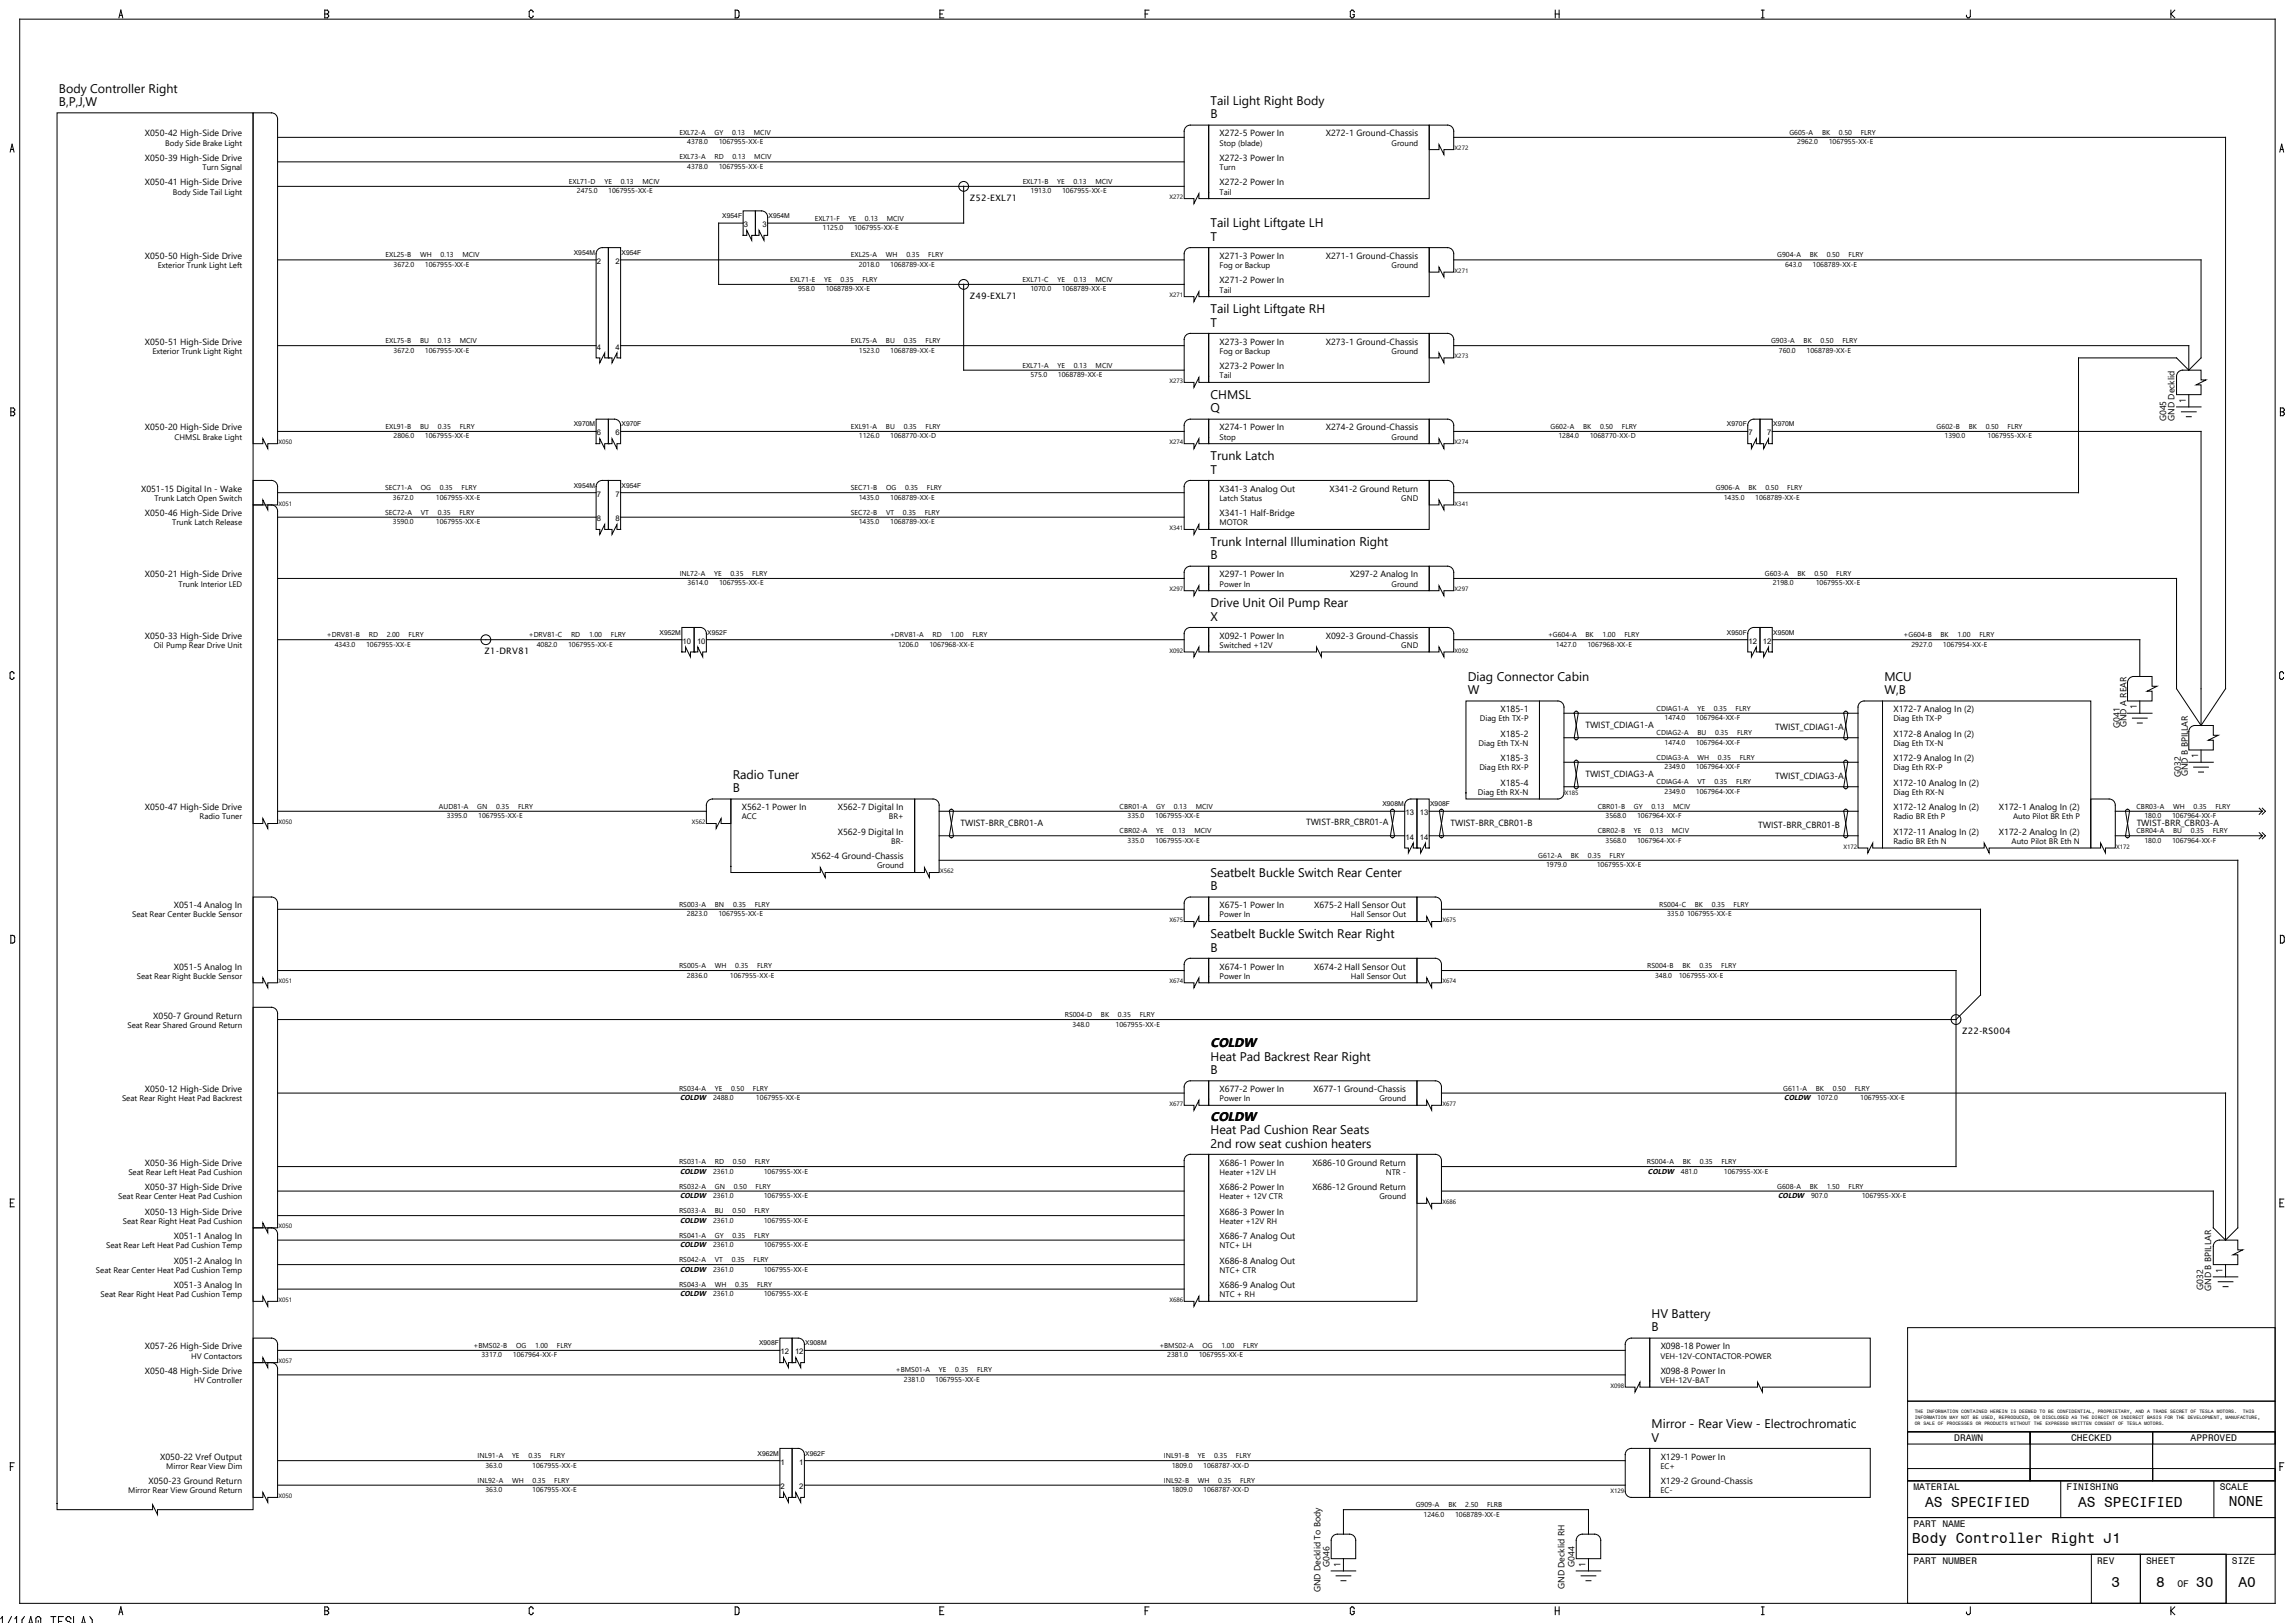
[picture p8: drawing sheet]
<svg xmlns="http://www.w3.org/2000/svg" width="1189mm" height="841mm" viewBox="0 0 1189 841" stroke-linecap="round" stroke-linejoin="round" font-family="sans-serif">
<defs><g id="words">
<g font-size="7.5">
<text x="998" y="781">AS SPECIFIED</text>
<text x="1077" y="781">AS SPECIFIED</text>
<text x="1155" y="781">NONE</text>
<text x="991" y="799">Body Controller Right J1</text>
<text x="1094" y="822">3</text>
<text x="1117" y="822">8</text>
<text x="1138" y="822">30</text>
<text x="1160" y="822">A0</text>
</g>
<g font-size="6.6">
<text x="627" y="543">COLDW</text>
<text x="627" y="581">COLDW</text>
</g>
<g font-size="6.5">
<text x="31" y="48">Body Controller Right</text>
<text x="31" y="55">B,P,J,W</text>
<text x="627" y="54">Tail Light Right Body</text>
<text x="627" y="61">B</text>
<text x="627" y="118">Tail Light Liftgate LH</text>
<text x="627" y="125">T</text>
<text x="627" y="162">Tail Light Liftgate RH</text>
<text x="627" y="169">T</text>
<text x="627" y="207">CHMSL</text>
<text x="627" y="214">Q</text>
<text x="627" y="238">Trunk Latch</text>
<text x="627" y="245">T</text>
<text x="627" y="283">Trunk Internal Illumination Right</text>
<text x="627" y="290">B</text>
<text x="627" y="315">Drive Unit Oil Pump Rear</text>
<text x="627" y="322">X</text>
<text x="761" y="353">Diag Connector Cabin</text>
<text x="977" y="353">MCU</text>
<text x="761" y="360">W</text>
<text x="977" y="360">W,B</text>
<text x="380" y="404">Radio Tuner</text>
<text x="380" y="411">B</text>
<text x="627" y="454">Seatbelt Buckle Switch Rear Center</text>
<text x="627" y="461">B</text>
<text x="627" y="486">Seatbelt Buckle Switch Rear Right</text>
<text x="627" y="493">B</text>
<text x="627" y="550">Heat Pad Backrest Rear Right</text>
<text x="627" y="557">B</text>
<text x="627" y="588">Heat Pad Cushion Rear Seats</text>
<text x="627" y="595">2nd row seat cushion heaters</text>
<text x="856" y="683">HV Battery</text>
<text x="856" y="690">B</text>
<text x="856" y="740">Mirror - Rear View - Electrochromatic</text>
<text x="856" y="747">V</text>
</g>
<g font-size="5">
<text x="1013" y="747">DRAWN</text>
<text x="1073" y="747">CHECKED</text>
<text x="1135" y="747">APPROVED</text>
<text x="992" y="772">MATERIAL</text>
<text x="1071" y="772">FINISHING</text>
<text x="1150" y="772">SCALE</text>
<text x="992" y="791">PART NAME</text>
<text x="992" y="810">PART NUMBER</text>
<text x="1087" y="810">REV</text>
<text x="1112" y="810">SHEET</text>
<text x="1157" y="810">SIZE</text>
<text x="1128" y="822">OF</text>
</g>
<g font-size="4.6">
<text x="75" y="71">X050-42 High-Side Drive</text>
<text x="632" y="71">X272-5 Power In</text>
<text x="687" y="71">X272-1 Ground-Chassis</text>
<text x="75" y="83">X050-39 High-Side Drive</text>
<text x="632" y="83">X272-3 Power In</text>
<text x="75" y="96">X050-41 High-Side Drive</text>
<text x="632" y="96">X272-2 Power In</text>
<text x="503" y="104">Z52-EXL71</text>
<text x="75" y="134">X050-50 High-Side Drive</text>
<text x="632" y="134">X271-3 Power In</text>
<text x="687" y="134">X271-1 Ground-Chassis</text>
<text x="632" y="147">X271-2 Power In</text>
<text x="503" y="155">Z49-EXL71</text>
<text x="75" y="179">X050-51 High-Side Drive</text>
<text x="632" y="179">X273-3 Power In</text>
<text x="687" y="179">X273-1 Ground-Chassis</text>
<text x="632" y="191">X273-2 Power In</text>
<text x="1133" y="209" transform="rotate(-90 1133 209)">1</text>
<text x="1123" y="218" transform="rotate(-90 1123 218)">G045</text>
<text x="1127" y="218" transform="rotate(-90 1127 218)">GND Decklid</text>
<text x="75" y="223">X050-20 High-Side Drive</text>
<text x="632" y="223">X274-1 Power In</text>
<text x="687" y="223">X274-2 Ground-Chassis</text>
<text x="73" y="255">X051-15 Digital In - Wake</text>
<text x="632" y="255">X341-3 Analog Out</text>
<text x="689" y="255">X341-2 Ground Return</text>
<text x="75" y="268">X050-46 High-Side Drive</text>
<text x="632" y="268">X341-1 Half-Bridge</text>
<text x="75" y="299">X050-21 High-Side Drive</text>
<text x="632" y="299">X297-1 Power In</text>
<text x="700" y="299">X297-2 Analog In</text>
<text x="75" y="331">X050-33 High-Side Drive</text>
<text x="632" y="331">X092-1 Power In</text>
<text x="687" y="331">X092-3 Ground-Chassis</text>
<text x="251" y="339">Z1-DRV81</text>
<text x="778" y="369">X185-1</text>
<text x="981" y="369">X172-7 Analog In (2)</text>
<text x="1107" y="367" transform="rotate(-90 1107 367)">1</text>
<text x="822" y="377">TWIST_CDIAG1-A</text>
<text x="1099" y="377" transform="rotate(-90 1099 377)">G041</text>
<text x="1102" y="377" transform="rotate(-90 1102 377)">GND A REAR</text>
<text x="778" y="382">X185-2</text>
<text x="920" y="378">TWIST_CDIAG1-A</text>
<text x="981" y="382">X172-8 Analog In (2)</text>
<text x="778" y="394">X185-3</text>
<text x="981" y="394">X172-9 Analog In (2)</text>
<text x="1139" y="393" transform="rotate(-90 1139 393)">1</text>
<text x="778" y="407">X185-4</text>
<text x="822" y="403">TWIST_CDIAG3-A</text>
<text x="920" y="403">TWIST_CDIAG3-A</text>
<text x="981" y="407">X172-10 Analog In (2)</text>
<text x="1130" y="402" transform="rotate(-90 1130 402)">G032</text>
<text x="1134" y="402" transform="rotate(-90 1134 402)">GND B BPILLAR</text>
<text x="75" y="420">X050-47 High-Side Drive</text>
<text x="384" y="420">X562-1 Power In</text>
<text x="434" y="420">X562-7 Digital In</text>
<text x="981" y="420">X172-12 Analog In (2)</text>
<text x="1036" y="420">X172-1 Analog In (2)</text>
<text x="498" y="428">TWIST-BRR_CBR01-A</text>
<text x="677" y="428">TWIST-BRR_CBR01-A</text>
<text x="752" y="428">TWIST-BRR_CBR01-B</text>
<text x="911" y="429">TWIST-BRR_CBR01-B</text>
<text x="1107" y="428">TWIST-BRR_CBR03-A</text>
<text x="434" y="433">X562-9 Digital In</text>
<text x="981" y="433">X172-11 Analog In (2)</text>
<text x="1036" y="433">X172-2 Analog In (2)</text>
<text x="420" y="445">X562-4 Ground-Chassis</text>
<text x="90" y="471">X051-4 Analog In</text>
<text x="632" y="471">X675-1 Power In</text>
<text x="681" y="471">X675-2 Hall Sensor Out</text>
<text x="90" y="502">X051-5 Analog In</text>
<text x="632" y="502">X674-1 Power In</text>
<text x="681" y="502">X674-2 Hall Sensor Out</text>
<text x="79" y="528">X050-7 Ground Return</text>
<text x="1017" y="536">Z22-RS004</text>
<text x="75" y="566">X050-12 High-Side Drive</text>
<text x="632" y="566">X677-2 Power In</text>
<text x="681" y="566">X677-1 Ground-Chassis</text>
<text x="75" y="604">X050-36 High-Side Drive</text>
<text x="632" y="604">X686-1 Power In</text>
<text x="680" y="604">X686-10 Ground Return</text>
<text x="75" y="617">X050-37 High-Side Drive</text>
<text x="632" y="617">X686-2 Power In</text>
<text x="680" y="617">X686-12 Ground Return</text>
<text x="75" y="629">X050-13 High-Side Drive</text>
<text x="632" y="629">X686-3 Power In</text>
<text x="90" y="642">X051-1 Analog In</text>
<text x="632" y="642">X686-7 Analog Out</text>
<text x="90" y="655">X051-2 Analog In</text>
<text x="632" y="655">X686-8 Analog Out</text>
<text x="1152" y="659" transform="rotate(-90 1152 659)">1</text>
<text x="90" y="668">X051-3 Analog In</text>
<text x="632" y="668">X686-9 Analog Out</text>
<text x="1142" y="669" transform="rotate(-90 1142 669)">G032</text>
<text x="1146" y="669" transform="rotate(-90 1146 669)">GND B BPILLAR</text>
<text x="75" y="699">X057-26 High-Side Drive</text>
<text x="861" y="699">X098-18 Power In</text>
<text x="75" y="712">X050-48 High-Side Drive</text>
<text x="861" y="712">X098-8 Power In</text>
<text x="83" y="756">X050-22 Vref Output</text>
<text x="861" y="756">X129-1 Power In</text>
<text x="77" y="769">X050-23 Ground Return</text>
<text x="861" y="769">X129-2 Ground-Chassis</text>
<text x="689" y="812" transform="rotate(-90 689 812)">G046</text>
<text x="695" y="812" transform="rotate(-90 695 812)">1</text>
<text x="816" y="812" transform="rotate(-90 816 812)">G044</text>
<text x="822" y="812" transform="rotate(-90 822 812)">1</text>
<text x="684" y="825" transform="rotate(-90 684 825)">GND Decklid To Body</text>
<text x="811" y="824" transform="rotate(-90 811 824)">GND Decklid RH</text>
</g>
<g font-size="4.2">
<text x="86" y="75">Body Side Brake Light</text>
<text x="632" y="75">Stop (blade)</text>
<text x="721" y="75">Ground</text>
<text x="105" y="88">Turn Signal</text>
<text x="632" y="88">Turn</text>
<text x="90" y="101">Body Side Tail Light</text>
<text x="632" y="101">Tail</text>
<text x="82" y="139">Exterior Trunk Light Left</text>
<text x="632" y="139">Fog or Backup</text>
<text x="721" y="139">Ground</text>
<text x="632" y="152">Tail</text>
<text x="79" y="183">Exterior Trunk Light Right</text>
<text x="632" y="183">Fog or Backup</text>
<text x="721" y="183">Ground</text>
<text x="632" y="196">Tail</text>
<text x="91" y="228">CHMSL Brake Light</text>
<text x="632" y="228">Stop</text>
<text x="721" y="228">Ground</text>
<text x="80" y="260">Trunk Latch Open Switch</text>
<text x="632" y="260">Latch Status</text>
<text x="726" y="260">GND</text>
<text x="89" y="272">Trunk Latch Release</text>
<text x="632" y="272">MOTOR</text>
<text x="93" y="304">Trunk Interior LED</text>
<text x="632" y="304">Power In</text>
<text x="721" y="304">Ground</text>
<text x="80" y="336">Oil Pump Rear Drive Unit</text>
<text x="632" y="336">Switched +12V</text>
<text x="726" y="336">GND</text>
<text x="767" y="374">Diag Eth TX-P</text>
<text x="981" y="374">Diag Eth TX-P</text>
<text x="766" y="387">Diag Eth TX-N</text>
<text x="981" y="387">Diag Eth TX-N</text>
<text x="767" y="399">Diag Eth RX-P</text>
<text x="981" y="399">Diag Eth RX-P</text>
<text x="766" y="412">Diag Eth RX-N</text>
<text x="981" y="412">Diag Eth RX-N</text>
<text x="103" y="425">Radio Tuner</text>
<text x="384" y="425">ACC</text>
<text x="461" y="425">BR+</text>
<text x="981" y="425">Radio BR Eth P</text>
<text x="1043" y="425">Auto Pilot BR Eth P</text>
<text x="462" y="437">BR-</text>
<text x="981" y="437">Radio BR Eth N</text>
<text x="1042" y="437">Auto Pilot BR Eth N</text>
<text x="455" y="450">Ground</text>
<text x="68" y="475">Seat Rear Center Buckle Sensor</text>
<text x="632" y="475">Power In</text>
<text x="700" y="475">Hall Sensor Out</text>
<text x="71" y="507">Seat Rear Right Buckle Sensor</text>
<text x="632" y="507">Power In</text>
<text x="700" y="507">Hall Sensor Out</text>
<text x="66" y="533">Seat Rear Shared Ground Return</text>
<text x="63" y="571">Seat Rear Right Heat Pad Backrest</text>
<text x="632" y="571">Power In</text>
<text x="715" y="571">Ground</text>
<text x="67" y="609">Seat Rear Left Heat Pad Cushion</text>
<text x="632" y="609">Heater +12V LH</text>
<text x="718" y="609">NTR -</text>
<text x="61" y="621">Seat Rear Center Heat Pad Cushion</text>
<text x="632" y="621">Heater + 12V CTR</text>
<text x="715" y="621">Ground</text>
<text x="64" y="634">Seat Rear Right Heat Pad Cushion</text>
<text x="632" y="634">Heater +12V RH</text>
<text x="55" y="647">Seat Rear Left Heat Pad Cushion Temp</text>
<text x="632" y="647">NTC+ LH</text>
<text x="50" y="660">Seat Rear Center Heat Pad Cushion Temp</text>
<text x="632" y="660">NTC+ CTR</text>
<text x="52" y="672">Seat Rear Right Heat Pad Cushion Temp</text>
<text x="632" y="672">NTC + RH</text>
<text x="99" y="704">HV Contactors</text>
<text x="861" y="704">VEH-12V-CONTACTOR-POWER</text>
<text x="101" y="717">HV Controller</text>
<text x="861" y="717">VEH-12V-BAT</text>
<text x="86" y="761">Mirror Rear View Dim</text>
<text x="861" y="761">EC+</text>
<text x="66" y="774">Mirror Rear View Ground Return</text>
<text x="861" y="774">EC-</text>
</g>
<g font-size="4">
<text x="386" y="118">3</text>
<text x="395" y="118">3</text>
<text x="309" y="137">2</text>
<text x="319" y="137">2</text>
<text x="309" y="181">4</text>
<text x="319" y="181">4</text>
<text x="309" y="226">6</text>
<text x="319" y="226">6</text>
<text x="906" y="226">7</text>
<text x="916" y="226">7</text>
<text x="309" y="257">7</text>
<text x="319" y="257">7</text>
<text x="309" y="270">8</text>
<text x="319" y="270">8</text>
<text x="354" y="333">10</text>
<text x="361" y="333">10</text>
<text x="906" y="333">12</text>
<text x="914" y="333">12</text>
<text x="728" y="422">13</text>
<text x="736" y="422">13</text>
<text x="728" y="435">14</text>
<text x="736" y="435">14</text>
<text x="405" y="702">12</text>
<text x="412" y="702">12</text>
<text x="405" y="759">1</text>
<text x="414" y="759">1</text>
<text x="405" y="772">2</text>
<text x="414" y="772">2</text>
</g>
<g font-size="3.8">
<text x="352" y="570">COLDW</text>
<text x="925" y="570">COLDW</text>
<text x="352" y="608">COLDW</text>
<text x="854" y="608">COLDW</text>
<text x="352" y="621">COLDW</text>
<text x="922" y="621">COLDW</text>
<text x="352" y="634">COLDW</text>
<text x="352" y="646">COLDW</text>
<text x="352" y="659">COLDW</text>
<text x="352" y="672">COLDW</text>
</g>
<g font-size="3.7">
<text x="352" y="70">EXL72-A</text>
<text x="370" y="70">GY</text>
<text x="379" y="70">0.13</text>
<text x="391" y="70">MCIV</text>
<text x="927" y="70">G605-A</text>
<text x="944" y="70">BK</text>
<text x="953" y="70">0.50</text>
<text x="964" y="70">FLRY</text>
<text x="356" y="75">4378.0</text>
<text x="372" y="75">1067955-XX-E</text>
<text x="931" y="75">2962.0</text>
<text x="948" y="75">1067955-XX-E</text>
<text x="352" y="83">EXL73-A</text>
<text x="370" y="83">RD</text>
<text x="380" y="83">0.13</text>
<text x="391" y="83">MCIV</text>
<text x="356" y="88">4378.0</text>
<text x="372" y="88">1067955-XX-E</text>
<text x="295" y="95">EXL71-D</text>
<text x="313" y="95">YE</text>
<text x="322" y="95">0.13</text>
<text x="333" y="95">MCIV</text>
<text x="530" y="95">EXL71-B</text>
<text x="548" y="95">YE</text>
<text x="556" y="95">0.13</text>
<text x="568" y="95">MCIV</text>
<text x="299" y="100">2475.0</text>
<text x="315" y="100">1067955-XX-E</text>
<text x="534" y="100">1913.0</text>
<text x="550" y="100">1067955-XX-E</text>
<text x="422" y="114">EXL71-F</text>
<text x="426" y="119">1125.0</text>
<text x="440" y="114">YE</text>
<text x="443" y="119">1067955-XX-E</text>
<text x="448" y="114">0.13</text>
<text x="460" y="114">MCIV</text>
<text x="200" y="133">EXL25-B</text>
<text x="218" y="133">WH</text>
<text x="228" y="133">0.13</text>
<text x="240" y="133">MCIV</text>
<text x="441" y="133">EXL25-A</text>
<text x="459" y="133">WH</text>
<text x="470" y="133">0.35</text>
<text x="481" y="133">FLRY</text>
<text x="921" y="133">G904-A</text>
<text x="938" y="133">BK</text>
<text x="947" y="133">0.50</text>
<text x="958" y="133">FLRY</text>
<text x="204" y="138">3672.0</text>
<text x="220" y="138">1067955-XX-E</text>
<text x="445" y="138">2018.0</text>
<text x="461" y="138">1068789-XX-E</text>
<text x="925" y="138">643.0</text>
<text x="939" y="138">1068789-XX-E</text>
<text x="410" y="146">EXL71-E</text>
<text x="427" y="146">YE</text>
<text x="436" y="146">0.35</text>
<text x="447" y="146">FLRY</text>
<text x="530" y="146">EXL71-C</text>
<text x="548" y="146">YE</text>
<text x="556" y="146">0.13</text>
<text x="568" y="146">MCIV</text>
<text x="414" y="151">958.0</text>
<text x="428" y="151">1068789-XX-E</text>
<text x="534" y="151">1070.0</text>
<text x="550" y="151">1068789-XX-E</text>
<text x="200" y="178">EXL75-B</text>
<text x="218" y="178">BU</text>
<text x="227" y="178">0.13</text>
<text x="238" y="178">MCIV</text>
<text x="441" y="178">EXL75-A</text>
<text x="459" y="178">BU</text>
<text x="468" y="178">0.35</text>
<text x="480" y="178">FLRY</text>
<text x="918" y="178">G903-A</text>
<text x="935" y="178">BK</text>
<text x="944" y="178">0.50</text>
<text x="955" y="178">FLRY</text>
<text x="204" y="183">3672.0</text>
<text x="220" y="183">1067955-XX-E</text>
<text x="445" y="183">1523.0</text>
<text x="461" y="183">1068789-XX-E</text>
<text x="922" y="183">760.0</text>
<text x="936" y="183">1068789-XX-E</text>
<text x="530" y="191">EXL71-A</text>
<text x="548" y="191">YE</text>
<text x="556" y="191">0.13</text>
<text x="568" y="191">MCIV</text>
<text x="534" y="195">575.0</text>
<text x="548" y="195">1068789-XX-E</text>
<text x="200" y="222">EXL91-B</text>
<text x="204" y="227">2806.0</text>
<text x="218" y="222">BU</text>
<text x="220" y="227">1067955-XX-E</text>
<text x="227" y="222">0.35</text>
<text x="238" y="222">FLRY</text>
<text x="441" y="222">EXL91-A</text>
<text x="445" y="227">1126.0</text>
<text x="459" y="222">BU</text>
<text x="461" y="227">1068770-XX-D</text>
<text x="468" y="222">0.35</text>
<text x="480" y="222">FLRY</text>
<text x="804" y="222">G602-A</text>
<text x="808" y="227">1284.0</text>
<text x="820" y="222">BK</text>
<text x="824" y="227">1068770-XX-D</text>
<text x="829" y="222">0.50</text>
<text x="841" y="222">FLRY</text>
<text x="1004" y="222">G602-B</text>
<text x="1008" y="227">1390.0</text>
<text x="1020" y="222">BK</text>
<text x="1029" y="222">0.50</text>
<text x="1030" y="227">1067955-XX-E</text>
<text x="1040" y="222">FLRY</text>
<text x="200" y="254">SEC71-A</text>
<text x="218" y="254">OG</text>
<text x="228" y="254">0.35</text>
<text x="239" y="254">FLRY</text>
<text x="441" y="254">SEC71-B</text>
<text x="459" y="254">OG</text>
<text x="469" y="254">0.35</text>
<text x="480" y="254">FLRY</text>
<text x="889" y="254">G906-A</text>
<text x="906" y="254">BK</text>
<text x="915" y="254">0.50</text>
<text x="926" y="254">FLRY</text>
<text x="204" y="259">3672.0</text>
<text x="226" y="259">1067955-XX-E</text>
<text x="445" y="259">1435.0</text>
<text x="461" y="259">1068789-XX-E</text>
<text x="893" y="259">1435.0</text>
<text x="910" y="259">1068789-XX-E</text>
<text x="200" y="267">SEC72-A</text>
<text x="218" y="267">VT</text>
<text x="227" y="267">0.35</text>
<text x="238" y="267">FLRY</text>
<text x="441" y="267">SEC72-B</text>
<text x="459" y="267">VT</text>
<text x="468" y="267">0.35</text>
<text x="479" y="267">FLRY</text>
<text x="204" y="272">3590.0</text>
<text x="226" y="272">1067955-XX-E</text>
<text x="445" y="272">1435.0</text>
<text x="461" y="272">1068789-XX-E</text>
<text x="352" y="298">INL72-A</text>
<text x="370" y="298">YE</text>
<text x="379" y="298">0.35</text>
<text x="390" y="298">FLRY</text>
<text x="915" y="298">G603-A</text>
<text x="932" y="298">BK</text>
<text x="940" y="298">0.50</text>
<text x="952" y="298">FLRY</text>
<text x="356" y="303">3614.0</text>
<text x="373" y="303">1067955-XX-E</text>
<text x="919" y="303">2198.0</text>
<text x="941" y="303">1067955-XX-E</text>
<text x="169" y="330">+DRV81-B</text>
<text x="173" y="335">4343.0</text>
<text x="190" y="335">1067955-XX-E</text>
<text x="191" y="330">RD</text>
<text x="200" y="330">2.00</text>
<text x="212" y="330">FLRY</text>
<text x="274" y="330">+DRV81-C</text>
<text x="278" y="335">4082.0</text>
<text x="294" y="335">1067955-XX-E</text>
<text x="296" y="330">RD</text>
<text x="305" y="330">1.00</text>
<text x="317" y="330">FLRY</text>
<text x="461" y="330">+DRV81-A</text>
<text x="465" y="335">1206.0</text>
<text x="482" y="335">1067968-XX-E</text>
<text x="483" y="330">RD</text>
<text x="493" y="330">1.00</text>
<text x="504" y="330">FLRY</text>
<text x="802" y="330">+G604-A</text>
<text x="806" y="335">1427.0</text>
<text x="822" y="330">BK</text>
<text x="823" y="335">1067968-XX-E</text>
<text x="831" y="330">1.00</text>
<text x="842" y="330">FLRY</text>
<text x="987" y="330">+G604-B</text>
<text x="991" y="335">2927.0</text>
<text x="1006" y="330">BK</text>
<text x="1007" y="335">1067954-XX-E</text>
<text x="1015" y="330">1.00</text>
<text x="1026" y="330">FLRY</text>
<text x="859" y="368">CDIAG1-A</text>
<text x="880" y="368">YE</text>
<text x="888" y="368">0.35</text>
<text x="899" y="368">FLRY</text>
<text x="863" y="373">1474.0</text>
<text x="879" y="373">1067964-XX-F</text>
<text x="859" y="381">CDIAG2-A</text>
<text x="880" y="381">BU</text>
<text x="889" y="381">0.35</text>
<text x="900" y="381">FLRY</text>
<text x="863" y="386">1474.0</text>
<text x="879" y="386">1067964-XX-F</text>
<text x="859" y="394">CDIAG3-A</text>
<text x="880" y="394">WH</text>
<text x="890" y="394">0.35</text>
<text x="902" y="394">FLRY</text>
<text x="863" y="399">2349.0</text>
<text x="879" y="399">1067964-XX-F</text>
<text x="859" y="406">CDIAG4-A</text>
<text x="880" y="406">VT</text>
<text x="888" y="406">0.35</text>
<text x="900" y="406">FLRY</text>
<text x="863" y="411">2349.0</text>
<text x="879" y="411">1067964-XX-F</text>
<text x="227" y="419">AUD81-A</text>
<text x="247" y="419">GN</text>
<text x="257" y="419">0.35</text>
<text x="268" y="419">FLRY</text>
<text x="580" y="419">CBR01-A</text>
<text x="599" y="419">GY</text>
<text x="608" y="419">0.13</text>
<text x="620" y="419">MCIV</text>
<text x="828" y="419">CBR01-B</text>
<text x="847" y="419">GY</text>
<text x="856" y="419">0.13</text>
<text x="867" y="419">MCIV</text>
<text x="1107" y="419">CBR03-A</text>
<text x="1126" y="419">WH</text>
<text x="1137" y="419">0.35</text>
<text x="1148" y="419">FLRY</text>
<text x="232" y="424">3395.0</text>
<text x="248" y="424">1067955-XX-E</text>
<text x="584" y="424">335.0</text>
<text x="599" y="424">1067955-XX-E</text>
<text x="832" y="424">3568.0</text>
<text x="848" y="424">1067964-XX-F</text>
<text x="1111" y="424">180.0</text>
<text x="1126" y="424">1067964-XX-F</text>
<text x="580" y="432">CBR02-A</text>
<text x="599" y="432">YE</text>
<text x="608" y="432">0.13</text>
<text x="619" y="432">MCIV</text>
<text x="828" y="432">CBR02-B</text>
<text x="847" y="432">YE</text>
<text x="855" y="432">0.13</text>
<text x="867" y="432">MCIV</text>
<text x="1107" y="432">CBR04-A</text>
<text x="1126" y="432">BU</text>
<text x="1135" y="432">0.35</text>
<text x="1147" y="432">FLRY</text>
<text x="584" y="437">335.0</text>
<text x="599" y="437">1067955-XX-E</text>
<text x="832" y="437">3568.0</text>
<text x="848" y="437">1067964-XX-F</text>
<text x="1111" y="437">180.0</text>
<text x="1126" y="437">1067964-XX-F</text>
<text x="797" y="445">G612-A</text>
<text x="801" y="449">1979.0</text>
<text x="814" y="445">BK</text>
<text x="823" y="445">0.35</text>
<text x="828" y="449">1067955-XX-E</text>
<text x="834" y="445">FLRY</text>
<text x="352" y="470">RS003-A</text>
<text x="370" y="470">BN</text>
<text x="380" y="470">0.35</text>
<text x="391" y="470">FLRY</text>
<text x="860" y="470">RS004-C</text>
<text x="878" y="470">BK</text>
<text x="887" y="470">0.35</text>
<text x="898" y="470">FLRY</text>
<text x="356" y="475">2823.0</text>
<text x="372" y="475">1067955-XX-E</text>
<text x="864" y="475">335.0</text>
<text x="874" y="475">1067955-XX-E</text>
<text x="352" y="502">RS005-A</text>
<text x="370" y="502">WH</text>
<text x="381" y="502">0.35</text>
<text x="392" y="502">FLRY</text>
<text x="854" y="502">RS004-B</text>
<text x="872" y="502">BK</text>
<text x="881" y="502">0.35</text>
<text x="892" y="502">FLRY</text>
<text x="356" y="507">2836.0</text>
<text x="378" y="507">1067955-XX-E</text>
<text x="858" y="507">348.0</text>
<text x="870" y="507">1067955-XX-E</text>
<text x="552" y="527">RS004-D</text>
<text x="571" y="527">BK</text>
<text x="579" y="527">0.35</text>
<text x="591" y="527">FLRY</text>
<text x="556" y="532">348.0</text>
<text x="578" y="532">1067955-XX-E</text>
<text x="352" y="565">RS034-A</text>
<text x="370" y="565">YE</text>
<text x="379" y="565">0.50</text>
<text x="390" y="565">FLRY</text>
<text x="924" y="565">G611-A</text>
<text x="941" y="565">BK</text>
<text x="950" y="565">0.50</text>
<text x="961" y="565">FLRY</text>
<text x="370" y="570">2488.0</text>
<text x="392" y="570">1067955-XX-E</text>
<text x="942" y="570">1072.0</text>
<text x="964" y="570">1067955-XX-E</text>
<text x="352" y="603">RS031-A</text>
<text x="370" y="603">RD</text>
<text x="380" y="603">0.50</text>
<text x="391" y="603">FLRY</text>
<text x="854" y="603">RS004-A</text>
<text x="872" y="603">BK</text>
<text x="881" y="603">0.35</text>
<text x="892" y="603">FLRY</text>
<text x="370" y="608">2361.0</text>
<text x="396" y="608">1067955-XX-E</text>
<text x="871" y="608">481.0</text>
<text x="893" y="608">1067955-XX-E</text>
<text x="352" y="616">RS032-A</text>
<text x="370" y="616">GN</text>
<text x="380" y="616">0.50</text>
<text x="392" y="616">FLRY</text>
<text x="921" y="616">G608-A</text>
<text x="938" y="616">BK</text>
<text x="947" y="616">1.50</text>
<text x="958" y="616">FLRY</text>
<text x="370" y="621">2361.0</text>
<text x="396" y="621">1067955-XX-E</text>
<text x="939" y="621">907.0</text>
<text x="965" y="621">1067955-XX-E</text>
<text x="352" y="629">RS033-A</text>
<text x="370" y="629">BU</text>
<text x="380" y="629">0.50</text>
<text x="391" y="629">FLRY</text>
<text x="370" y="634">2361.0</text>
<text x="396" y="634">1067955-XX-E</text>
<text x="352" y="641">RS041-A</text>
<text x="370" y="641">GY</text>
<text x="380" y="641">0.35</text>
<text x="391" y="641">FLRY</text>
<text x="370" y="646">2361.0</text>
<text x="396" y="646">1067955-XX-E</text>
<text x="352" y="654">RS042-A</text>
<text x="370" y="659">2361.0</text>
<text x="370" y="654">VT</text>
<text x="379" y="654">0.35</text>
<text x="391" y="654">FLRY</text>
<text x="396" y="659">1067955-XX-E</text>
<text x="352" y="667">RS043-A</text>
<text x="370" y="672">2361.0</text>
<text x="370" y="667">WH</text>
<text x="381" y="667">0.35</text>
<text x="392" y="667">FLRY</text>
<text x="396" y="672">1067955-XX-E</text>
<text x="245" y="698">+BMS02-B</text>
<text x="267" y="698">OG</text>
<text x="277" y="698">1.00</text>
<text x="289" y="698">FLRY</text>
<text x="601" y="698">+BMS02-A</text>
<text x="623" y="698">OG</text>
<text x="633" y="698">1.00</text>
<text x="644" y="698">FLRY</text>
<text x="249" y="703">3317.0</text>
<text x="266" y="703">1067964-XX-F</text>
<text x="605" y="703">2381.0</text>
<text x="621" y="703">1067955-XX-E</text>
<text x="464" y="711">+BMS01-A</text>
<text x="487" y="711">YE</text>
<text x="495" y="711">0.35</text>
<text x="506" y="711">FLRY</text>
<text x="468" y="716">2381.0</text>
<text x="485" y="716">1067955-XX-E</text>
<text x="247" y="756">INL91-A</text>
<text x="265" y="756">YE</text>
<text x="274" y="756">0.35</text>
<text x="285" y="756">FLRY</text>
<text x="603" y="756">INL91-B</text>
<text x="621" y="756">YE</text>
<text x="629" y="756">0.35</text>
<text x="641" y="756">FLRY</text>
<text x="252" y="761">363.0</text>
<text x="276" y="761">1067955-XX-E</text>
<text x="607" y="761">1809.0</text>
<text x="624" y="761">1068787-XX-D</text>
<text x="247" y="768">INL92-A</text>
<text x="252" y="773">363.0</text>
<text x="265" y="768">WH</text>
<text x="276" y="773">1067955-XX-E</text>
<text x="276" y="768">0.35</text>
<text x="287" y="768">FLRY</text>
<text x="603" y="768">INL92-B</text>
<text x="607" y="773">1809.0</text>
<text x="621" y="768">WH</text>
<text x="624" y="773">1068787-XX-D</text>
<text x="631" y="768">0.35</text>
<text x="643" y="768">FLRY</text>
<text x="734" y="781">G909-A</text>
<text x="738" y="786">1246.0</text>
<text x="751" y="781">BK</text>
<text x="754" y="786">1068789-XX-E</text>
<text x="759" y="781">2.50</text>
<text x="771" y="781">FLRB</text>
</g>
<g font-size="3.5">
<text x="374" y="113">X954F</text>
<text x="398" y="113">X954M</text>
<text x="297" y="132">X954M</text>
<text x="322" y="132">X954F</text>
<text x="297" y="221">X970M</text>
<text x="322" y="221">X970F</text>
<text x="895" y="221">X970F</text>
<text x="919" y="221">X970M</text>
<text x="297" y="253">X954M</text>
<text x="322" y="253">X954F</text>
<text x="342" y="329">X952M</text>
<text x="367" y="329">X952F</text>
<text x="895" y="329">X950F</text>
<text x="919" y="329">X950M</text>
<text x="716" y="418">X908M</text>
<text x="741" y="418">X908F</text>
<text x="393" y="697">X908F</text>
<text x="417" y="697">X908M</text>
<text x="393" y="754">X962M</text>
<text x="417" y="754">X962F</text>
</g>
<g font-size="3.2">
<text x="754" y="78">X272</text>
<text x="606" y="103">X272</text>
<text x="754" y="141">X271</text>
<text x="606" y="154">X271</text>
<text x="754" y="186">X273</text>
<text x="606" y="198">X273</text>
<text x="144" y="230">X050</text>
<text x="606" y="230">X274</text>
<text x="754" y="230">X274</text>
<text x="144" y="262">X051</text>
<text x="754" y="262">X341</text>
<text x="606" y="275">X341</text>
<text x="606" y="306">X297</text>
<text x="754" y="306">X297</text>
<text x="606" y="338">X092</text>
<text x="754" y="338">X092</text>
<text x="811" y="412">X185</text>
<text x="144" y="427">X050</text>
<text x="358" y="427">X562</text>
<text x="955" y="440">X172</text>
<text x="1097" y="440">X172</text>
<text x="487" y="452">X562</text>
<text x="606" y="478">X675</text>
<text x="748" y="478">X675</text>
<text x="144" y="510">X051</text>
<text x="606" y="510">X674</text>
<text x="748" y="510">X674</text>
<text x="606" y="573">X677</text>
<text x="748" y="573">X677</text>
<text x="748" y="624">X686</text>
<text x="144" y="637">X050</text>
<text x="144" y="675">X051</text>
<text x="606" y="675">X686</text>
<text x="144" y="706">X057</text>
<text x="835" y="719">X098</text>
<text x="835" y="774">X129</text>
<text x="144" y="776">X050</text>
</g>
<g font-size="2.5">
<text x="992" y="732">THE INFORMATION CONTAINED HEREIN IS DEEMED TO BE CONFIDENTIAL, PROPRIETARY, AND A TRADE SECRET OF TESLA MOTORS.</text>
<text x="992" y="736">INFORMATION MAY NOT BE USED, REPRODUCED, OR DISCLOSED AS THE DIRECT OR INDIRECT BASIS FOR THE DEVELOPMENT, MANUFACTURE,</text>
<text x="1162" y="732">THIS</text>
<text x="992" y="739">OR SALE OF PROCESSES OR PRODUCTS WITHOUT THE EXPRESSD WRITTEN CONSENT OF TESLA MOTORS.</text>
</g>
</g></defs>
<g fill="none" stroke="#000" stroke-width=".52">
<path d="M10 10h1169v821h-1169zM62 9l1-4 1 4M62 8h1M168 5h2v1v1v2h-2zM168 7h2M276 6v-1l-2 1v3h2v-1M381 5l2 1v2l-1 1h-1zM487 7h1M489 5h-2v4h2M593 7h2M595 5h-2v4M702 6l-1-1-1 1v3h2v-1h-1"/>
<path d="M806 7h2M806 5v4M808 5v4M913 9h1M913 5h1M914 5v4M1021 5v4h-1l-1-1M1125 5v4M1127 5l-2 2 2 2M30 58h101v724h-49v3l-3-5v2h-49zM131 58h10a3 3 0 0 1 3 4v168h-5v2l-3-5v3h-5zM5 79l1-4 1 4"/>
<path d="M6 77h1M144 71h470M615 66l2-1h9v38h-5v-3l-2 5v-2h-5v-35zM626 65h115v38h-115zM741 65h9a3 3 0 0 1 3 3v10h-5v2l-2-5v3h-5zM753 71h400v286l-12 19M1181 79l1-4 1 4M1182 77h1M144 97h470M144 84h470M499 97v19h-101M385 109h6v13h-1v3l-3-6v3h-2z"/>
<path d="M385 116h-13v31h242M391 109h4a3 3 0 0 1 3 3v10h-2v3l-3-6v3h-2zM144 135h165M310 129l1-1h4v57h-2v-2l-2 5v-3h-2v-54zM315 128h7v57h-2v-2l-3 5v-3h-2zM322 135h292M391 122h.1M615 129l2-1h9v26h-5v-3l-2 5v-2h-5v-23zM626 128h115v26h-115zM741 128h9a3 3 0 0 1 3 3v10h-5v3l-2-6v3h-5zM753 135h388v50l-7 7M499 147v45h115"/>
<path d="M144 179h165M322 179h292M615 174l2-1h9v25h-5v-2l-2 5v-3h-5v-22zM626 173h115v25h-115zM741 173h9a3 3 0 0 1 3 3v9h-5v3l-2-5v2h-5zM753 179h381v13M315 185h.1M1129 193l2-1h10v5h2l-5 2h3v6h-13v-10zM1134 192l-6-7h-51v70h-324M6 213h1M6 211h1l1 1-1 1 1 2h-1h-1zM309 217h6v13h-2v2l-2-5v3h-2z"/>
<path d="M315 217h3a3 3 0 0 1 4 3v10h-2v2l-3-5v3h-2zM615 218l2-1h9v13h-5v-3l-2 5v-2h-5v-10zM626 217h115v13h-115zM741 217h9a3 3 0 0 1 3 3v10h-5v2l-2-5v3h-5zM907 218l1-1h4v13h-2v-3l-2 5v-2h-2v-10zM912 217h6v13h-1v-3l-3 5v-2h-2zM1128 211h13M1131 213h7M1133 216h3M1134 205v6M1182 213h1M1182 211h1l1 1-1 1 1 2h-1h-1z"/>
<path d="M144 224h165M315 230h.1M322 224h292M753 224h153M912 230h.1M918 224h223v152M131 249h10a3 3 0 0 1 3 3v10h-5v2l-3-5v3h-5zM144 255h165M310 250l1-1h4v25h-2v-2l-2 5v-3h-2v-22zM315 249h7v25h-2v-2l-3 5v-3h-2zM322 255h292M615 250l2-1h9v25h-5v-2l-2 5v-3h-5v-22z"/>
<path d="M626 249h115v25h-115zM741 249h9a3 3 0 0 1 3 3v10h-5v2l-2-5v3h-5zM131 262h10a3 3 0 0 1 3 3v162h-5v2l-3-5v3h-5zM144 268h165M315 274h.1M322 268h292M144 300h470M615 294l2-1h9v13h-5v-2l-2 5v-3h-5v-9zM626 293h115v13h-115zM741 293h9a3 3 0 0 1 3 4v9h-5v3l-2-5v2h-5zM753 300h375v57l13 19M144 331h209"/>
<path d="M353 325h7v13h-2v2l-3-5v3h-2zM360 325h3a3 3 0 0 1 3 3v10h-2v2l-2-5v3h-2zM360 338h.1M366 331h248M615 326l2-1h9v13h-5v-3l-2 5v-2h-5v-10zM626 325h115v13h-56v2l-3-5v3h-56zM741 325h9a3 3 0 0 1 3 3v10h-5v2l-2-5v3h-5zM753 331h153M907 326l1-1h4v13h-2v-3l-2 5v-2h-2v-10zM912 338h.1M912 325h6v13h-1v-3l-3 5v-2h-2zM918 331h191v20"/>
<path d="M7 349v-1l-2 1v2l2 1v-1M1104 351h2h9v5h3l-5 2h2v5h-12v-9zM1183 349v-1l-2 1v2l2 1v-1M760 363h38v51h-38zM798 363h9a3 3 0 0 1 4 3v45a3 3 0 0 1-4 3h-9zM811 370h152M816 369a1 1 0 0 1 1 0 1 1 0 0 1 1 1l-2 12a1 1 0 0 0 1 1 1 1 0 0 0 1-1zM956 369h1l1 1-2 12a1 1 0 0 0 1 1 1 1 0 0 0 1-1l-2-12zM964 364l2-1h10v76h-5v-2l-3 5v-3h-5v-73zM976 363h108v76h-53v3l-3-5v2h-52zM1103 370h12M1105 372h8"/>
<path d="M1108 375h2M1109 363v7M1135 377l3-1h9v5h3l-6 3h3v5h-13v-10zM811 395h152M811 382h152M816 394a1 1 0 0 1 1 0 1 1 0 0 1 1 1l-2 13a1 1 0 0 0 1 1 1 1 0 0 0 1-1zM956 394h1l1 1-2 13a1 1 0 0 0 1 1 1 1 0 0 0 1-1l-2-13zM1134 395h13M1137 398h7M1141 389v6M367 415l2-1h10v13h-5v-3l-3 5v-2h-5v-10zM379 414h95v38h-46v3l-3-5v2h-46z"/>
<path d="M474 414h10a3 3 0 0 1 3 3v35h-5v3l-3-5v2h-5zM492 420l2 13a1 1 0 0 1-1 1 1 1 0 0 1-1-1l2-13a1 1 0 0 0-1-1 1 1 0 0 0-1 1zM721 420l2 13a1 1 0 0 1-1 1 1 1 0 0 1-1-1l2-13a1 1 0 0 0-1-1 1 1 0 0 0-1 1zM729 415l2-1h3v25h-2v-2l-2 5v-3h-2v-22zM734 414h7v25h-2v-2l-3 5v-3h-2zM746 420l2 13a1 1 0 0 1-1 1 1 1 0 0 1-1-1l2-13-1-1zM811 408h152M956 420l2 13a1 1 0 0 1-1 1 1 1 0 0 1-1-1l2-13-1-1zM1084 414h9a3 3 0 0 1 3 3v22h-5v3l-2-5v2h-5zM1102 420l2 13a1 1 0 0 1-1 1 1 1 0 0 1-1-1l2-13a1 1 0 0 0-1-1 1 1 0 0 0-1 1zM1139 400h3M1171 419l1 1"/>
<path d="M1172 419l2 1-2 2M144 420h222M487 420h241M487 433h241M734 439h.1M741 420h222M741 433h222M1096 420h76M1096 433h76M1171 431l1 2M1172 420l-1 2M1172 433l-1 2"/>
<path d="M1172 431l2 2-2 2M487 446h673v190l-7 7M131 465h10a3 3 0 0 1 3 3v41h-5v3l-3-5v2h-5zM144 471h470M615 466l2-1h9v13h-5v-3l-2 5v-2h-5v-10zM626 465h108v13h-108zM734 465h10a3 3 0 0 1 3 3v10h-5v2l-3-5v3h-5zM747 471h279v45l-12 12h-870M6 485h1l1 1v2l-1 1h-1zM615 498l2-1h9v12h-5v-2l-2 5v-3h-5v-9zM626 497h108v12h-108zM734 497h10a3 3 0 0 1 3 3v9h-5v3l-3-5v2h-5z"/>
<path d="M1182 485h2v1v2l-1 1h-1zM144 503h470M747 503h267v102h-267M131 522h10a3 3 0 0 1 3 3v111h-5v3l-3-5v2h-5zM144 566h470M615 561l2-1h9v13h-5v-3l-2 5v-2h-5v-10zM626 560h108v13h-108zM734 560h10a3 3 0 0 1 3 3v10h-5v2l-3-5v3h-5zM747 566h406v77M615 599l2-1h9v76h-5v-2l-2 5v-3h-5v-73zM626 598h108v76h-108zM734 598h10a3 3 0 0 1 3 3v23h-5v2l-3-5v3h-5z"/>
<path d="M144 617h470M144 605h470M747 617h400v19l6 7M5 623h2M7 621h-2v4h2M131 636h10a3 3 0 0 1 3 3v35h-5v3l-3-5v2h-5zM144 630h470M1182 623h1M1184 621h-2v4h2M144 655h470M144 643h470M1148 644l2-1h10v5h2l-5 2h3v5h-13v-9z"/>
<path d="M1153 655v7M144 668h470M1147 662h13M1150 664h7M1152 667h3M131 693h10a3 3 0 0 1 3 4v9h-5v3l-3-5v2h-5zM144 700h260M404 693h7v13h-2v3l-3-5v2h-2zM411 693h3a3 3 0 0 1 3 4v9h-2v3l-3-5v2h-1zM417 700h425M843 694l2-1h10v26h-5v-3l-3 5v-2h-5v-22zM855 693h114v26h-56v2l-2-5v3h-56z"/>
<path d="M989 688h190v38h-190zM131 706h10a3 3 0 0 1 3 3v67h-5v2l-3-5v3h-5zM144 712h698M411 706h.1M989 726h190v16h-190zM5 760h2M7 758h-2v4M144 757h260M404 751h7v25h-2v2l-3-5v3h-2zM411 751h3a3 3 0 0 1 3 3v22h-2v2l-3-5v3h-1zM417 757h425M843 751h2h10v25h-10a3 3 0 0 1-3-3v-19z"/>
<path d="M855 751h114v25h-114zM989 742h63v25h-63zM989 742h63v6h-63zM1052 742h64v25h-64zM1052 742h64v6h-64zM1116 742h63v25h-63zM1116 742h63v6h-63zM1182 760h1M1184 758h-2v4M144 770h260M411 776h.1M417 770h425"/>
<path d="M989 767h190v19h-190zM989 761h63v6h-63zM1052 761h64v6h-64zM1068 767v19M1116 761h63v6h-63zM1147 767v19M691 796l1-1h7a3 3 0 0 1 4 3v10h-13v-10zM696 795v-13h127v13M818 796l1-1h7a3 3 0 0 1 4 3v10h-13v-10zM989 786h190v19h-190zM690 814h13M692 817h8"/>
<path d="M695 819h3M696 808v6M817 814h13M819 817h8M822 819h2M823 808v6M989 805h165v26h-165zM1084 805h25v26h-25zM1109 805h45v26h-45zM0 839l1-1v3M6 838l-2 3M8 839l1-1v3"/>
<path d="M13 838l-2 1v2M16 838l1 3h-2zM20 840v1M26 838h3M28 838v3M33 838h-3v3M37 839l-1-1-2 1 3 2M38 838v3M43 838l1 3h-2zM47 838l1 1v2M62 837l1-4 1 4M62 835h1"/>
<path d="M168 833h2v2v1v1h-2zM168 835h2M276 834v-1h-2v3l2 1v-1M381 833h2v1v2l-1 1h-1zM487 835h1M489 833h-2v4h2M593 835h2M595 833h-2v4M702 834l-1-1h-1v3v1l2-1v-1h-1M806 835h2M806 833v4M808 833v4"/>
<path d="M913 837h1M913 833h1M914 833v4M1021 833v3l-1 1-1-2M1125 833v4M1127 833l-2 2 2 2M11 841h.1M19 841v-2v-1l2 1v2M30 840h2M37 841h.1M48 841h.1"/>
<circle cx="499" cy="97" r="2.5"/>
<circle cx="499" cy="147" r="2.5"/>
<circle cx="252" cy="331" r="2.5"/>
<circle cx="1014" cy="528" r="2.5"/>
</g>
<use href="#words"/>
</svg>
